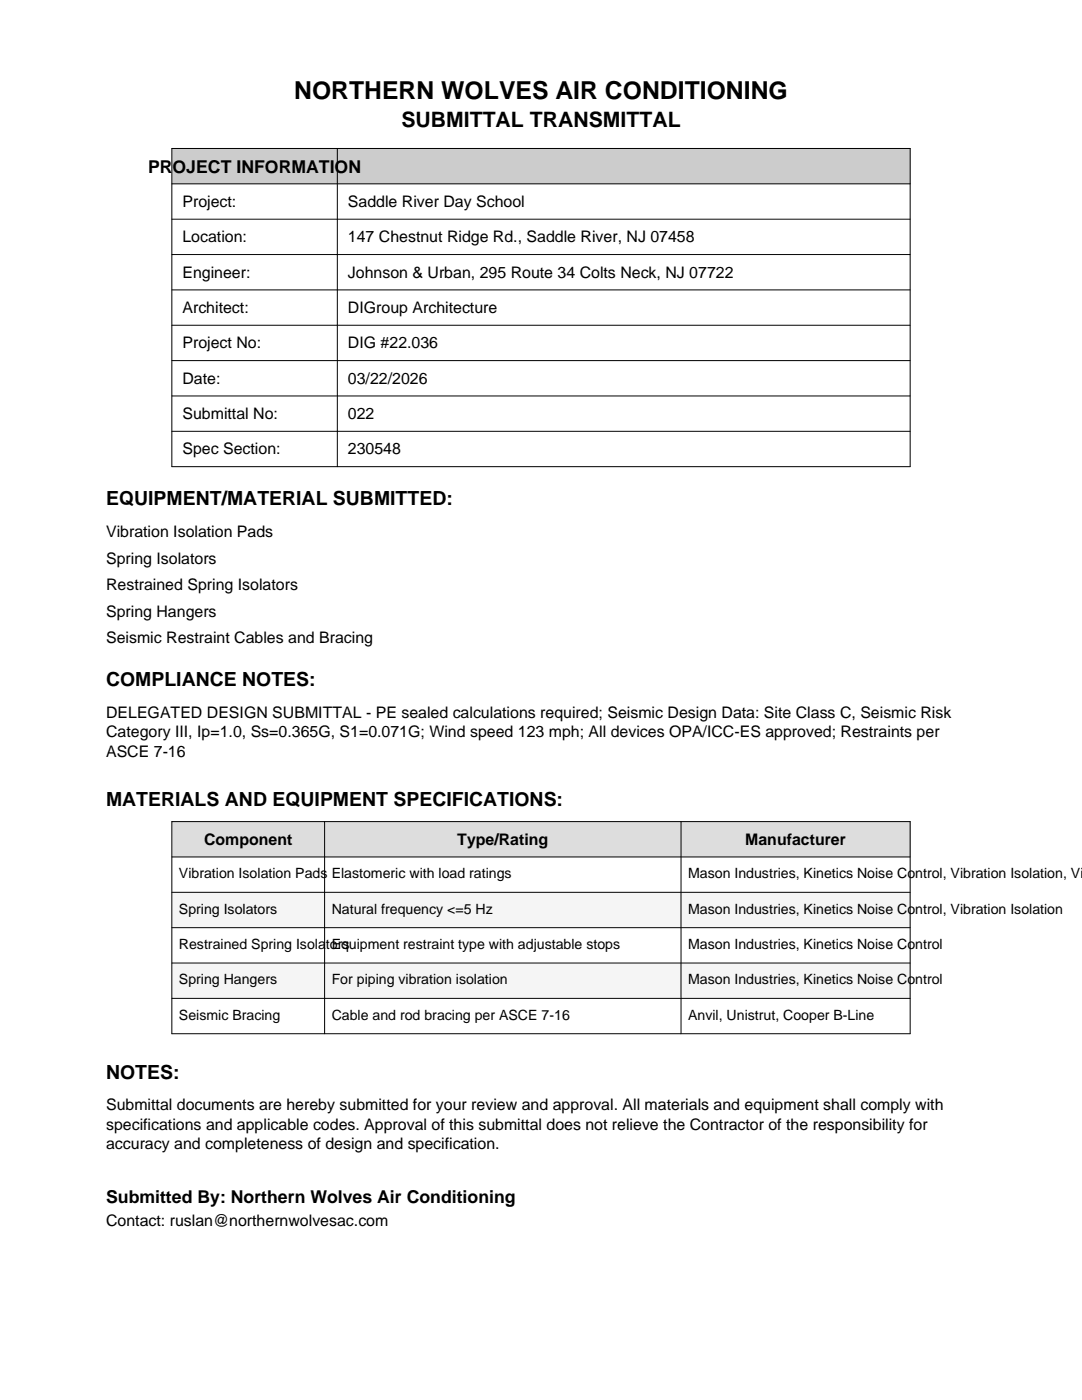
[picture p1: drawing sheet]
<svg xmlns="http://www.w3.org/2000/svg" width="216mm" height="279mm" viewBox="0 0 216 279" stroke-linecap="round" stroke-linejoin="round" font-family="sans-serif">
<defs><g id="words">
<text font-size="4.9" x="58.7" y="19.8">NORTHERN WOLVES AIR CONDITIONING</text>
<text font-size="4.2" x="80.1" y="25.4">SUBMITTAL TRANSMITTAL</text>
<g font-size="3.9">
<text x="21.2" y="100.8">EQUIPMENT/MATERIAL SUBMITTED:</text>
<text x="21.2" y="136.9">COMPLIANCE NOTES:</text>
<text x="21.2" y="160.8">MATERIALS AND EQUIPMENT SPECIFICATIONS:</text>
<text x="21.2" y="215.3">NOTES:</text>
</g>
<g font-size="3.5">
<text x="29.5" y="34.6">PROJECT INFORMATION</text>
<text x="21.2" y="240.1">Submitted By: Northern Wolves Air Conditioning</text>
</g>
<g font-size="3.2">
<text x="36.4" y="41.3">Project:</text>
<text x="69.4" y="41.3">Saddle River Day School</text>
<text x="36.4" y="48.3">Location:</text>
<text x="69.4" y="48.3">147 Chestnut Ridge Rd., Saddle River, NJ 07458</text>
<text x="36.4" y="55.4">Engineer:</text>
<text x="69.4" y="55.4">Johnson &amp; Urban, 295 Route 34 Colts Neck, NJ 07722</text>
<text x="36.4" y="62.4">Architect:</text>
<text x="69.4" y="62.4">DIGroup Architecture</text>
<text x="36.4" y="69.5">Project No:</text>
<text x="69.4" y="69.5">DIG #22.036</text>
<text x="36.4" y="76.6">Date:</text>
<text x="69.4" y="76.6">03/22/2026</text>
<text x="36.4" y="83.6">Submittal No:</text>
<text x="69.4" y="83.6">022</text>
<text x="36.4" y="90.7">Spec Section:</text>
<text x="69.4" y="90.7">230548</text>
<text x="21.2" y="107.2">Vibration Isolation Pads</text>
<text x="21.2" y="112.5">Spring Isolators</text>
<text x="21.2" y="117.8">Restrained Spring Isolators</text>
<text x="21.2" y="123">Spring Hangers</text>
<text x="21.2" y="128.3">Seismic Restraint Cables and Bracing</text>
<text x="21.2" y="143.2">DELEGATED DESIGN SUBMITTAL - PE sealed calculations required; Seismic Design Data: Site Class C, Seismic Risk</text>
<text x="21.2" y="147.1">Category III, Ip=1.0, Ss=0.365G, S1=0.071G; Wind speed 123 mph; All devices OPA/ICC-ES approved; Restraints per</text>
<text x="21.2" y="151">ASCE 7-16</text>
<text x="40.7" y="168.6">Component</text>
<text x="91.2" y="168.6">Type/Rating</text>
<text x="148.7" y="168.6">Manufacturer</text>
<text x="21.2" y="221.6">Submittal documents are hereby submitted for your review and approval. All materials and equipment shall comply with</text>
<text x="21.2" y="225.5">specifications and applicable codes. Approval of this submittal does not relieve the Contractor of the responsibility for</text>
<text x="21.2" y="229.4">accuracy and completeness of design and specification.</text>
<text x="21.2" y="244.7">Contact: ruslan@northernwolvesac.com</text>
</g>
<g font-size="2.8">
<text x="35.7" y="175.3">Vibration Isolation Pads</text>
<text x="66.2" y="175.3">Elastomeric with load ratings</text>
<text x="137.3" y="175.3">Mason Industries, Kinetics Noise Control, Vibration Isolation, Vib</text>
<text x="35.7" y="182.3">Spring Isolators</text>
<text x="66.2" y="182.3">Natural frequency &lt;=5 Hz</text>
<text x="137.3" y="182.3">Mason Industries, Kinetics Noise Control, Vibration Isolation</text>
<text x="35.7" y="189.4">Restrained Spring Isolators</text>
<text x="66.2" y="189.4">Equipment restraint type with adjustable stops</text>
<text x="137.3" y="189.4">Mason Industries, Kinetics Noise Control</text>
<text x="35.7" y="196.4">Spring Hangers</text>
<text x="66.2" y="196.4">For piping vibration isolation</text>
<text x="137.3" y="196.4">Mason Industries, Kinetics Noise Control</text>
<text x="35.7" y="203.5">Seismic Bracing</text>
<text x="66.2" y="203.5">Cable and rod bracing per ASCE 7-16</text>
<text x="137.3" y="203.5">Anvil, Unistrut, Cooper B-Line</text>
</g>
</g></defs>
<path d="M34.3 29.6h147.3v7.1h-147.3z" fill-rule="evenodd" fill="#ccc"/>
<path d="M34.3 29.6h147.3v63.5h-147.3zM34.3 36.7h147.3M67.3 29.6v63.5M34.3 43.7h147.3M34.3 50.8h147.3M34.3 57.9h147.3M34.3 64.9h147.3M34.3 72h147.3M34.3 79h147.3M34.3 86.1h147.3" fill="none" stroke="#000" stroke-width=".2"/>
<path d="M34.3 164h147.3v7h-147.3z" fill-rule="evenodd" fill="#ddd"/>
<path d="M34.3 171h147.3v7.1h-147.3z" fill-rule="evenodd" fill="#fff"/>
<path d="M34.3 178.1h147.3v7h-147.3z" fill-rule="evenodd" fill="#f5f5f5"/>
<path d="M34.3 185.1h147.3v7.1h-147.3z" fill-rule="evenodd" fill="#fff"/>
<path d="M34.3 192.2h147.3v7h-147.3z" fill-rule="evenodd" fill="#f5f5f5"/>
<path d="M34.3 199.2h147.3v7.1h-147.3z" fill-rule="evenodd" fill="#fff"/>
<path d="M34.3 164h147.3v42.3h-147.3zM34.3 171h147.3M34.3 178.1h147.3M64.8 164v42.3M135.9 164v42.3M34.3 185.1h147.3M34.3 192.2h147.3M34.3 199.2h147.3" fill="none" stroke="#000" stroke-width=".2"/>
<use href="#words"/>
</svg>
